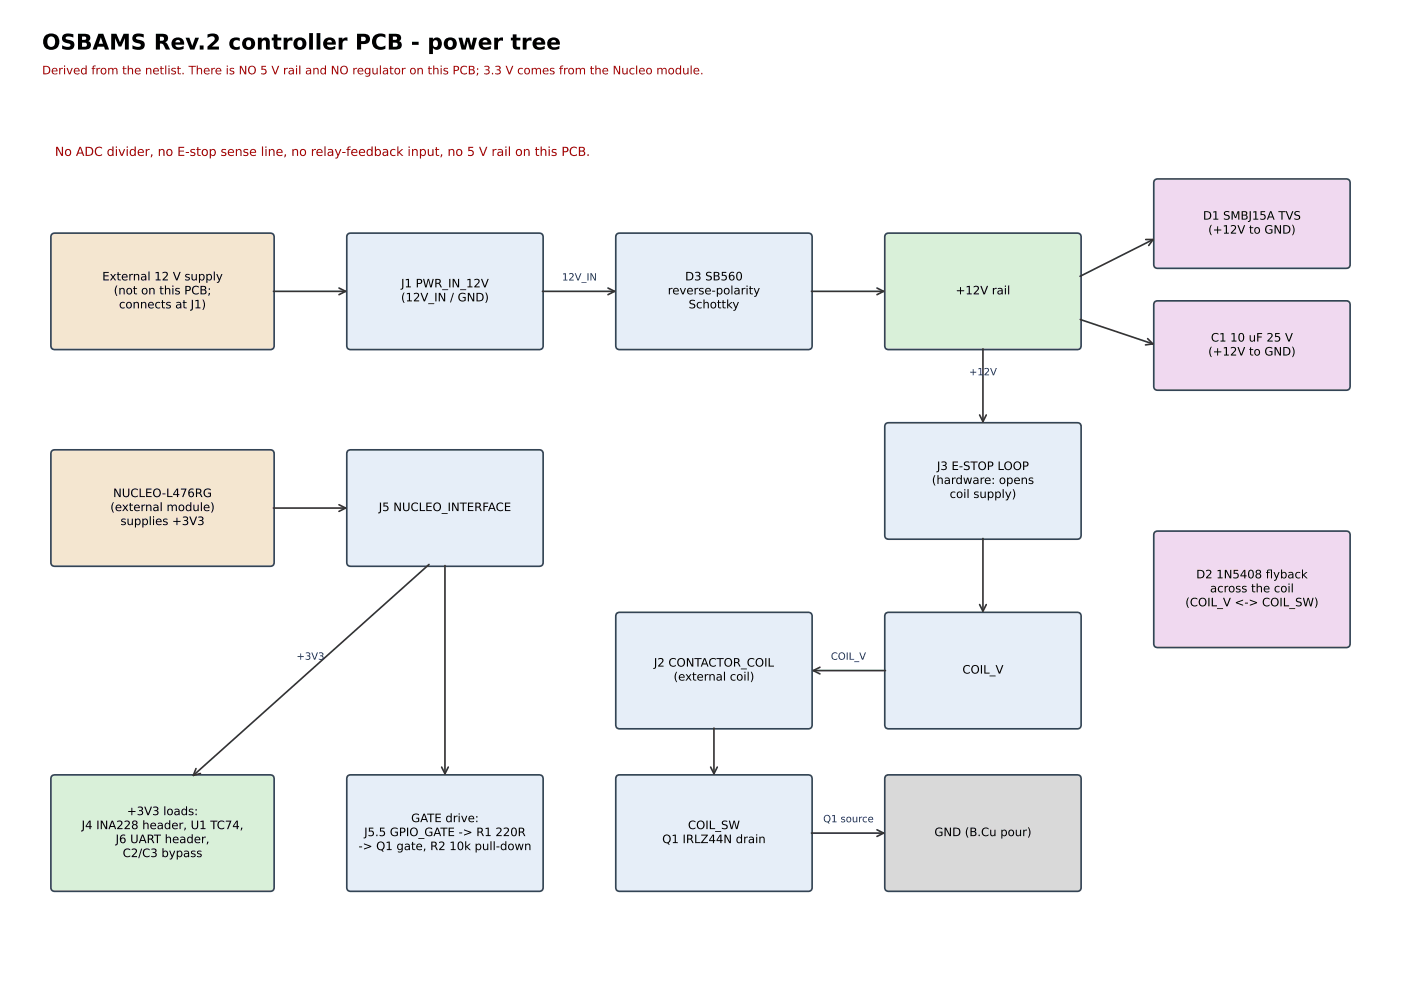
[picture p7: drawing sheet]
<svg xmlns="http://www.w3.org/2000/svg" width="297mm" height="210mm" viewBox="0 0 297 210" stroke-linecap="round" stroke-linejoin="round" font-family="sans-serif">
<defs><g id="words">
<text font-size="4.6" x="8.9" y="10.5">OSBAMS Rev.2 controller PCB - power tree</text>
<text font-size="2.6" fill="#a00000" x="11.6" y="33">No ADC divider, no E-stop sense line, no relay-feedback input, no 5 V rail on this PCB.</text>
<text font-size="2.5" fill="#a00" x="8.9" y="15.8">Derived from the netlist. There is NO 5 V rail and NO regulator on this PCB; 3.3 V comes from the Nucleo module.</text>
<g font-size="2.5">
<text x="255" y="46.6">D1 SMBJ15A TVS</text>
<text x="256.1" y="49.5">(+12V to GND)</text>
<text x="21.7" y="59.4">External 12 V supply</text>
<text x="145.2" y="59.4">D3 SB560</text>
<text x="24.1" y="62.4">(not on this PCB;</text>
<text x="25.2" y="65.4">connects at J1)</text>
<text x="85" y="63.9">(12V_IN / GND)</text>
<text x="85" y="60.9">J1 PWR_IN_12V</text>
<text x="141.5" y="62.4">reverse-polarity</text>
<text x="145.9" y="65.4">Schottky</text>
<text x="202.5" y="62.4">+12V rail</text>
<text x="256.1" y="75.4">(+12V to GND)</text>
<text x="256.6" y="72.4">C1 10 uF 25 V</text>
<text x="198.6" y="99.6">J3 E-STOP LOOP</text>
<text x="24" y="105.4">NUCLEO-L476RG</text>
<text x="197.5" y="102.6">(hardware: opens</text>
<text x="201.3" y="105.6">coil supply)</text>
<text x="23.4" y="108.3">(external module)</text>
<text x="25.5" y="111.3">supplies +3V3</text>
<text x="80.3" y="108.3">J5 NUCLEO_INTERFACE</text>
<text x="253.5" y="122.6">D2 1N5408 fyback</text>
<text x="256.5" y="125.6">across the coil</text>
<text x="268.3" y="122.6">l</text>
<text x="251.2" y="128.5">(COIL_V &lt;-&gt; COIL_SW)</text>
<text x="138.6" y="141.3">J2 CONTACTOR_COIL</text>
<text x="204" y="142.8">COIL_V</text>
<text x="142.8" y="144.3">(external coil)</text>
<text x="26.9" y="172.8">+3V3 loads:</text>
<text x="17.3" y="175.7">J4 INA228 header, U1 TC74,</text>
<text x="24.5" y="178.7">J6 UART header,</text>
<text x="77.2" y="177.2">J5.5 GPIO_GATE -&gt; R1 220R</text>
<text x="87.1" y="174.3">GATE drive:</text>
<text x="140.3" y="178.7">Q1 IRLZ44N drain</text>
<text x="145.8" y="175.7">COIL_SW</text>
<text x="198" y="177.2">GND (B.Cu pour)</text>
<text x="26" y="181.7">C2/C3 bypass</text>
<text x="76" y="180.2">-&gt; Q1 gate, R2 10k pull-down</text>
</g>
<g font-size="2.1" fill="#00a">
<text x="119.1" y="59.5">12V_IN</text>
<text x="205.4" y="79.6">+12V</text>
<text x="62.8" y="139.8">+3V3</text>
<text x="176.1" y="139.8">COIL_V</text>
<text x="174.5" y="174.3">Q1 source</text>
</g>
</g></defs>
<path d="M11 49.6l.6-.2h45.6a.76 .76 0 0 1 .9 .9v22.9a.76 .76 0 0 1-.9 .9h-45.6a.76 .76 0 0 1-.8-.9v-22.9z" fill="#f4e6d0" stroke="#345" stroke-width=".35"/>
<g fill="#e6eef8" stroke="#345" stroke-width=".35">
<path d="M73.7 49.6l.7-.2h39.9a.76 .76 0 0 1 .8 .9v22.9a.76 .76 0 0 1-.8 .9h-39.9a.76 .76 0 0 1-.9-.9v-22.9z"/>
<path d="M130.7 49.6l.7-.2h39.9a.76 .76 0 0 1 .8 .9v22.9a.76 .76 0 0 1-.8 .9h-39.9a.76 .76 0 0 1-.9-.9v-22.9z"/>
</g>
<path d="M187.7 49.6l.7-.2h39.9a.76 .76 0 0 1 .8 .9v22.9a.76 .76 0 0 1-.8 .9h-39.9a.76 .76 0 0 1-.9-.9v-22.9z" fill="#d9f0d9" stroke="#345" stroke-width=".35"/>
<g fill="#f0d9f0" stroke="#345" stroke-width=".35">
<path d="M244.7 38.1l.7-.2h39.9a.76 .76 0 0 1 .8 .9v17.2a.76 .76 0 0 1-.8 .9h-39.9a.76 .76 0 0 1-.9-.9v-17.2z"/>
<path d="M244.7 64l.7-.2h39.9a.76 .76 0 0 1 .8 .8v17.3a.76 .76 0 0 1-.8 .8h-39.9a.76 .76 0 0 1-.9-.8v-17.3z"/>
</g>
<g fill="#e6eef8" stroke="#345" stroke-width=".35">
<path d="M187.7 89.8l.7-.2h39.9a.76 .76 0 0 1 .8 .9v22.9a.76 .76 0 0 1-.8 .9h-39.9a.76 .76 0 0 1-.9-.9v-22.9z"/>
<path d="M187.7 130l.7-.2h39.9a.76 .76 0 0 1 .8 .9v22.9a.76 .76 0 0 1-.8 .9h-39.9a.76 .76 0 0 1-.9-.9v-22.9z"/>
<path d="M130.7 130l.7-.2h39.9a.76 .76 0 0 1 .8 .9v22.9a.76 .76 0 0 1-.8 .9h-39.9a.76 .76 0 0 1-.9-.9v-22.9z"/>
<path d="M130.7 164.5l.7-.3h39.9a.76 .76 0 0 1 .8 .9v23a.76 .76 0 0 1-.8 .8h-39.9a.76 .76 0 0 1-.9-.8v-23z"/>
</g>
<path d="M244.7 112.8l.7-.2h39.9a.76 .76 0 0 1 .8 .8v23a.76 .76 0 0 1-.8 .9h-39.9a.76 .76 0 0 1-.9-.9v-23z" fill="#f0d9f0" stroke="#345" stroke-width=".35"/>
<path d="M187.7 164.5l.7-.3h39.9a.76 .76 0 0 1 .8 .9v23a.76 .76 0 0 1-.8 .8h-39.9a.76 .76 0 0 1-.9-.8v-23z" fill="#d9d9d9" stroke="#345" stroke-width=".35"/>
<path d="M11 95.6l.6-.3h45.6a.76 .76 0 0 1 .9 .9v23a.76 .76 0 0 1-.9 .8h-45.6a.76 .76 0 0 1-.8-.8v-23z" fill="#f4e6d0" stroke="#345" stroke-width=".35"/>
<path d="M73.7 95.6l.7-.3h39.9a.76 .76 0 0 1 .8 .9v23a.76 .76 0 0 1-.8 .8h-39.9a.76 .76 0 0 1-.9-.8v-23z" fill="#e6eef8" stroke="#345" stroke-width=".35"/>
<path d="M11 164.5l.6-.3h45.6a.76 .76 0 0 1 .9 .9v23a.76 .76 0 0 1-.9 .8h-45.6a.76 .76 0 0 1-.8-.8v-23z" fill="#d9f0d9" stroke="#345" stroke-width=".35"/>
<path d="M73.7 164.5l.7-.3h39.9a.76 .76 0 0 1 .8 .9v23a.76 .76 0 0 1-.8 .8h-39.9a.76 .76 0 0 1-.9-.8v-23z" fill="#e6eef8" stroke="#345" stroke-width=".35"/>
<g fill="none" stroke="#333" stroke-width=".35">
<path d="M242.8 50.8h1.6l-.9 1.2M244.4 50.8l-15.5 7.8M58 61.8h15.3M71.8 61.1l1.5 .7-1.5 .7M115 61.8h15.3M128.8 61.1l1.5 .7-1.5 .7M172 61.8h15.3M185.9 61.1l1.4 .7-1.4 .7M208.3 73.9v15.5M228.9 67.7l15.4 5.2M243.2 71.8l1.1 1.1-1.5 .2M207.6 88l.7 1.4 .7-1.4"/>
<path d="M58 107.7h15.3M71.8 107l1.5 .7-1.5 .7M90.9 119.6l-49.9 44.8M94.3 119.9v44.1M208.3 114.1v15.5M207.6 128.1l.7 1.5 .7-1.5M151.3 154.3v9.7M172.4 142.1h15.3M173.8 141.4l-1.4 .7 1.4 .7M41.5 162.9l-.5 1.5 1.5-.4M93.6 162.6l.7 1.4 .7-1.4M150.6 162.6l.7 1.4 .7-1.4"/>
<path d="M172 176.6h15.3M185.9 175.9l1.4 .7-1.4 .7"/>
</g>
<use href="#words"/>
</svg>
